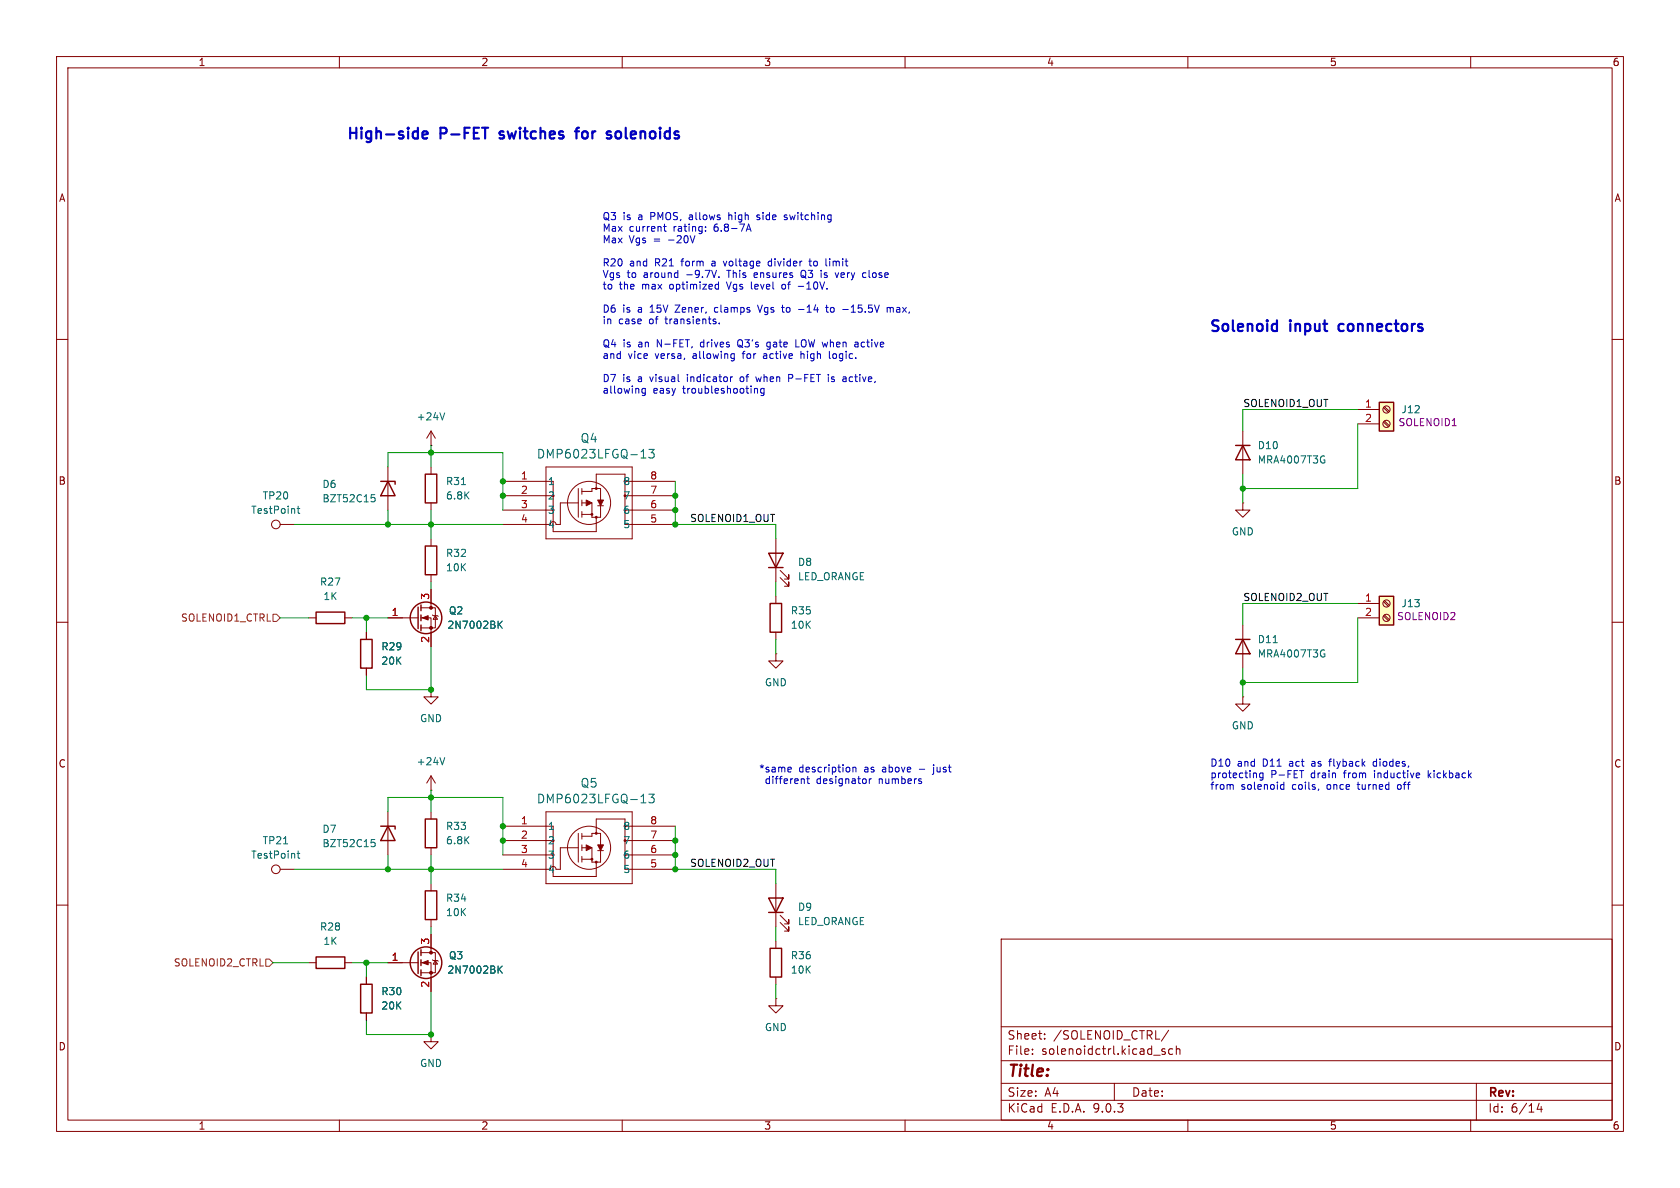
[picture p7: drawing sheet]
<svg xmlns="http://www.w3.org/2000/svg" width="297mm" height="210mm" viewBox="0 0 297 210" stroke-linecap="round" stroke-linejoin="round" font-family="sans-serif">
<defs><g id="words">
<text font-size="2.8" fill="#840000" x="178" y="190.9">Title:</text>
<g font-size="2.7" fill="#0000c2">
<text x="61.1" y="25.2">High-side</text>
<text x="77.8" y="25.2">P-FET</text>
<text x="89.1" y="25.2">switches</text>
<text x="103.4" y="25.2">for</text>
<text x="109.6" y="25.2">solenoids</text>
<text x="213.6" y="59.2">Solenoid</text>
<text x="228" y="59.2">input</text>
<text x="237.4" y="59.2">connectors</text>
</g>
<g font-size="2.1" fill="#006464">
<text x="94.8" y="81.3">DMP6023LFGQ-13</text>
<text x="102.5" y="78.5">Q4</text>
<text x="94.8" y="142.2">DMP6023LFGQ-13</text>
<text x="102.5" y="139.4">Q5</text>
</g>
<g font-size="2.1" fill="#840000">
<text x="178" y="184">Sheet:</text>
<text x="186.2" y="184">/SOLENOID_CTRL/</text>
<text x="178" y="186.7">File:</text>
<text x="184.1" y="186.7">solenoidctrl.kicad_sch</text>
<text x="178" y="196.9">KiCad</text>
<text x="178" y="194.1">Size:</text>
<text x="184.7" y="194.1">A4</text>
<text x="185.7" y="196.9">E.D.A.</text>
<text x="193.3" y="196.9">9.0.3</text>
<text x="200" y="194.1">Date:</text>
<text x="263" y="194.3">Rev:</text>
<text x="263" y="196.9">Id:</text>
<text x="267.1" y="196.9">6/14</text>
</g>
<g font-size="1.8" fill="#840000">
<text x="35" y="11.9">1</text>
<text x="85" y="11.9">2</text>
<text x="135" y="11.9">3</text>
<text x="185" y="11.9">4</text>
<text x="235" y="11.9">5</text>
<text x="285" y="11.9">6</text>
<text x="10.3" y="35.9">A</text>
<text x="285.3" y="35.9">A</text>
<text x="10.3" y="85.9">B</text>
<text x="285.3" y="85.9">B</text>
<text x="10.3" y="135.9">C</text>
<text x="285.3" y="135.9">C</text>
<text x="10.3" y="185.9">D</text>
<text x="285.3" y="185.9">D</text>
<text x="35" y="199.9">1</text>
<text x="85" y="199.9">2</text>
<text x="135" y="199.9">3</text>
<text x="185" y="199.9">4</text>
<text x="235" y="199.9">5</text>
<text x="285" y="199.9">6</text>
</g>
<g font-size="1.8" fill="#0000c2">
<text x="106.4" y="39.1">Q3</text>
<text x="106.4" y="41.2">Max</text>
<text x="110.1" y="39.1">is</text>
<text x="111.2" y="41.2">current</text>
<text x="112.9" y="39.1">a</text>
<text x="115.3" y="39.1">PMOS,</text>
<text x="119.2" y="41.2">rating:</text>
<text x="122.3" y="39.1">allows</text>
<text x="126.5" y="41.2">6.8-7A</text>
<text x="129.5" y="39.1">high</text>
<text x="134.7" y="39.1">side</text>
<text x="139.7" y="39.1">switching</text>
<text x="106.4" y="43.2">Max</text>
<text x="106.4" y="47.3">R20</text>
<text x="111.2" y="43.2">Vgs</text>
<text x="111.3" y="47.3">and</text>
<text x="115.7" y="43.2">=</text>
<text x="115.9" y="47.3">R21</text>
<text x="118.4" y="43.2">-20V</text>
<text x="120.8" y="47.3">form</text>
<text x="126.3" y="47.3">a</text>
<text x="128.6" y="47.3">voltage</text>
<text x="136.7" y="47.3">divider</text>
<text x="144.2" y="47.3">to</text>
<text x="147.2" y="47.3">limit</text>
<text x="106.4" y="49.3">Vgs</text>
<text x="106.4" y="51.4">to</text>
<text x="109.5" y="51.4">the</text>
<text x="110.9" y="49.3">to</text>
<text x="113.6" y="51.4">max</text>
<text x="113.9" y="49.3">around</text>
<text x="118.6" y="51.4">optimized</text>
<text x="121.6" y="49.3">-9.7V.</text>
<text x="129" y="51.4">Vgs</text>
<text x="129.1" y="49.3">This</text>
<text x="133.4" y="51.4">level</text>
<text x="134" y="49.3">ensures</text>
<text x="139.1" y="51.4">of</text>
<text x="142.1" y="51.4">-10V.</text>
<text x="142.5" y="49.3">Q3</text>
<text x="146.2" y="49.3">is</text>
<text x="149" y="49.3">very</text>
<text x="154" y="49.3">close</text>
<text x="106.4" y="55.5">D6</text>
<text x="106.4" y="57.5">in</text>
<text x="109.4" y="57.5">case</text>
<text x="110.1" y="55.5">is</text>
<text x="112.9" y="55.5">a</text>
<text x="114.9" y="57.5">of</text>
<text x="115.2" y="55.5">15V</text>
<text x="117.9" y="57.5">transients.</text>
<text x="119.9" y="55.5">Zener,</text>
<text x="127" y="55.5">clamps</text>
<text x="134.9" y="55.5">Vgs</text>
<text x="139.4" y="55.5">to</text>
<text x="142.4" y="55.5">-14</text>
<text x="147.6" y="55.5">to</text>
<text x="150.6" y="55.5">-15.5V</text>
<text x="158.7" y="55.5">max,</text>
<text x="106.4" y="61.6">Q4</text>
<text x="106.4" y="63.7">and</text>
<text x="110.1" y="61.6">is</text>
<text x="111" y="63.7">vice</text>
<text x="112.9" y="61.6">an</text>
<text x="116" y="63.7">versa,</text>
<text x="116.4" y="61.6">N-FET,</text>
<text x="122.8" y="63.7">allowing</text>
<text x="124.3" y="61.6">drives</text>
<text x="131.1" y="61.6">Q3's</text>
<text x="131.8" y="63.7">for</text>
<text x="135.6" y="63.7">active</text>
<text x="136.4" y="61.6">gate</text>
<text x="141.7" y="61.6">LOW when</text>
<text x="142.4" y="63.7">high</text>
<text x="147.6" y="63.7">logic.</text>
<text x="152.6" y="61.6">active</text>
<text x="106.4" y="67.7">D7</text>
<text x="106.4" y="69.8">allowing</text>
<text x="110.1" y="67.7">is</text>
<text x="112.9" y="67.7">a</text>
<text x="115.2" y="67.7">visual</text>
<text x="115.5" y="69.8">easy</text>
<text x="120.9" y="69.8">troubleshooting</text>
<text x="121.9" y="67.7">indicator</text>
<text x="131.5" y="67.7">of</text>
<text x="134.6" y="67.7">when</text>
<text x="140.4" y="67.7">P-FET</text>
<text x="147.7" y="67.7">is</text>
<text x="150.5" y="67.7">active,</text>
<text x="134.1" y="136.8">*same</text>
<text x="141.2" y="136.8">description</text>
<text x="152.9" y="136.8">as</text>
<text x="156.3" y="136.8">above</text>
<text x="162.9" y="136.8">-</text>
<text x="165.7" y="136.8">just</text>
<text x="213.9" y="135.7">D10</text>
<text x="213.9" y="137.8">protecting</text>
<text x="218.7" y="135.7">and</text>
<text x="223.3" y="135.7">D11</text>
<text x="224.7" y="137.8">P-FET</text>
<text x="228.2" y="135.7">act</text>
<text x="231.9" y="137.8">drain</text>
<text x="232.3" y="135.7">as</text>
<text x="235.7" y="135.7">flyback</text>
<text x="237.9" y="137.8">from</text>
<text x="243.4" y="137.8">inductive</text>
<text x="243.6" y="135.7">diodes,</text>
<text x="253.1" y="137.8">kickback</text>
<text x="135.3" y="138.8">different</text>
<text x="144.5" y="138.8">designator</text>
<text x="155.6" y="138.8">numbers</text>
<text x="213.9" y="139.8">from</text>
<text x="219.4" y="139.8">solenoid</text>
<text x="228.5" y="139.8">coils,</text>
<text x="234.9" y="139.8">once</text>
<text x="240.5" y="139.8">turned</text>
<text x="247.7" y="139.8">off</text>
</g>
<g font-size="1.8" fill="#006464">
<text x="73.6" y="74.5">+24V</text>
<text x="247.7" y="73.3">J12</text>
<text x="222.3" y="82.1">MRA4007T3G</text>
<text x="222.3" y="79.6">D10</text>
<text x="46.3" y="88.5">TP20</text>
<text x="56.9" y="86.5">D6</text>
<text x="56.9" y="89">BZT52C15</text>
<text x="78.7" y="86">R31</text>
<text x="78.7" y="88.5">6.8K</text>
<text x="96.8" y="86">1</text>
<text x="96.8" y="88.5">2</text>
<text x="110.1" y="86">8</text>
<text x="110.1" y="88.5">7</text>
<text x="44.3" y="91">TestPoint</text>
<text x="96.8" y="91">3</text>
<text x="96.8" y="93.6">4</text>
<text x="110.1" y="91">6</text>
<text x="110.1" y="93.6">5</text>
<text x="217.7" y="94.8">GND</text>
<text x="78.7" y="98.7">R32</text>
<text x="78.7" y="101.2">10K</text>
<text x="141" y="100.2">D8</text>
<text x="56.5" y="103.7">R27</text>
<text x="57.1" y="106.3">1K</text>
<text x="141" y="102.8">LED_ORANGE</text>
<text x="247.7" y="107.5">J13</text>
<text x="79" y="111.4">2N7002BK</text>
<text x="79.3" y="108.8">Q2</text>
<text x="139.7" y="108.8">R35</text>
<text x="139.7" y="111.4">10K</text>
<text x="222.3" y="113.9">D11</text>
<text x="67.3" y="115.2">R29</text>
<text x="67.3" y="117.7">20K</text>
<text x="222.3" y="116.4">MRA4007T3G</text>
<text x="135.1" y="121.5">GND</text>
<text x="74.2" y="127.9">GND</text>
<text x="217.7" y="129.1">GND</text>
<text x="73.6" y="135.5">+24V</text>
<text x="46.3" y="149.5">TP21</text>
<text x="56.9" y="147.4">D7</text>
<text x="56.9" y="150">BZT52C15</text>
<text x="78.7" y="146.9">R33</text>
<text x="78.7" y="149.5">6.8K</text>
<text x="96.8" y="146.9">1</text>
<text x="96.8" y="149.5">2</text>
<text x="110.1" y="146.9">8</text>
<text x="110.1" y="149.5">7</text>
<text x="44.3" y="152">TestPoint</text>
<text x="96.8" y="152">3</text>
<text x="96.8" y="154.5">4</text>
<text x="110.1" y="152">6</text>
<text x="110.1" y="154.5">5</text>
<text x="78.7" y="159.6">R34</text>
<text x="141" y="161.2">D9</text>
<text x="56.5" y="164.7">R28</text>
<text x="57.1" y="167.2">1K</text>
<text x="78.7" y="162.2">10K</text>
<text x="141" y="163.7">LED_ORANGE</text>
<text x="79" y="172.3">2N7002BK</text>
<text x="79.3" y="169.8">Q3</text>
<text x="139.7" y="169.8">R36</text>
<text x="139.7" y="172.3">10K</text>
<text x="67.3" y="176.1">R30</text>
<text x="67.3" y="178.7">20K</text>
<text x="135.1" y="182.5">GND</text>
<text x="74.2" y="188.8">GND</text>
</g>
<g font-size="1.8" fill="#0f0f0f">
<text x="219.7" y="72">SOLENOID1_OUT</text>
<text x="121.9" y="92.4">SOLENOID1_OUT</text>
<text x="219.7" y="106.3">SOLENOID2_OUT</text>
<text x="121.9" y="153.3">SOLENOID2_OUT</text>
</g>
<g font-size="1.8" fill="#a90000">
<text x="241.2" y="72.1">1</text>
<text x="241.2" y="74.7">2</text>
<text x="92" y="84.8">1</text>
<text x="92" y="87.4">2</text>
<text x="92" y="89.9">3</text>
<text x="114.9" y="84.8">8</text>
<text x="114.9" y="87.4">7</text>
<text x="114.9" y="89.9">6</text>
<text x="92" y="92.5">4</text>
<text x="114.9" y="92.5">5</text>
<text x="75.9" y="106.1" transform="rotate(-90 75.9 106.1)">3</text>
<text x="241.2" y="106.4">1</text>
<text x="69.1" y="109">1</text>
<text x="75.9" y="113.7" transform="rotate(-90 75.9 113.7)">2</text>
<text x="241.2" y="109">2</text>
<text x="92" y="145.8">1</text>
<text x="92" y="148.3">2</text>
<text x="114.9" y="145.8">8</text>
<text x="114.9" y="148.3">7</text>
<text x="92" y="150.9">3</text>
<text x="92" y="153.4">4</text>
<text x="114.9" y="150.9">6</text>
<text x="114.9" y="153.4">5</text>
<text x="75.9" y="167.1" transform="rotate(-90 75.9 167.1)">3</text>
<text x="69.1" y="169.9">1</text>
<text x="75.9" y="174.7" transform="rotate(-90 75.9 174.7)">2</text>
</g>
<g font-size="1.8" fill="#840084">
<text x="247.1" y="75.5">SOLENOID1</text>
<text x="246.9" y="109.8">SOLENOID2</text>
</g>
<g font-size="1.8" fill="#725600">
<text x="31.9" y="110.1">SOLENOID1_CTRL</text>
<text x="30.6" y="171">SOLENOID2_CTRL</text>
</g>
</g></defs>
<g fill="none" stroke="#840000" stroke-width=".18">
<path d="M10 10h277v190h-277zM12 12h273v186h-273zM60 10v2M110 10v2M160 10v2M210 10v2M260 10v2M10 60h2M76.2 78.7h.1M76.2 76.2v2.5M76.2 76.2l-.8 1.3M76.2 76.2l.8 1.3"/>
<path d="M219.7 76.2v7.6M285 60h2M49.5 92.7h2.6M68.6 82.6v7.6M76.2 82.6v1.2M76.2 88.9v1.3M76.2 95.3v1.2M88.9 92.7h7.6M88.9 85.1h7.6M88.9 87.6h7.6M88.9 90.2h7.6M96.5 82.6h15.3v12.7h-15.3z"/>
<path d="M97.8 85.1v8.9h7.6v-2.6M102.2 88.9h-3.1v3.8h-.8M102.2 86.4v5M102.9 88.9h.7M102.9 86.9h1.7v-.5h1.6v2M102.9 86.4v1M102.9 88.4v1M102.9 90.4v1M102.9 90.9h1.7M104.6 88.9v2.5h1.6v-2M105.4 86.4v-2.6h5.1v8.9h8.9M105.7 89.4h1"/>
<path d="M110.5 85.1h8.9M110.5 87.6h8.9M110.5 90.2h8.9M137.2 95.3v7.6M10 110h2M54.6 109.2h1.3M61 109.2h1.2M64.8 111.8v1.2M64.8 118.1v1.3M68.6 109.2h5.3M74.4 107.4h2.6v3.6h-2.6M74.4 109.2h1.8v5.1"/>
<path d="M76.2 101.6v1.3M76.2 104.1v3.3M76.5 108.7l.1 .1h.7l.2 .2M77 108.8l.3 .7h-.7zM137.2 105.4v1.3M137.2 111.8v1.2M137.9 102.1l1.5 1.5v-.7v.7h-.7M137.9 100.8l1.5 1.6v-.8v.8h-.7M219.7 110.5v7.6M285 110h2M76.2 121.9v1.3h1.3l-1.3 1.3-1.3-1.3h1.3M76.2 121.9h.1"/>
<path d="M219.7 123.2v1.3h1.3l-1.3 1.2-1.3-1.2h1.3M219.7 123.2h.1M137.2 156.2v7.6M10 160h2M54.6 170.2h1.3M61 170.2h1.2M137.2 176.5v1.3h1.2l-1.2 1.3-1.3-1.3h1.3M137.2 176.5h.1M137.2 166.4v1.2M137.2 172.7v1.3M137.9 163.1l1.5 1.5v-.8v.8h-.7M137.9 161.8l1.5 1.5v-.7v.7h-.7"/>
<path d="M177 166h108v32h-108zM285 160h2M60 198v2M110 198v2M160 198v2M177 194.5h108M177 191.5h108M177 187.5h108M177 181.5h108M182.5 186.3v.1M182.5 185.5v.1M184.7 183.6v.1"/>
<path d="M184.7 182.8v.1M197 191.5v3M206 185.5l-.4-.1-.2 .2 .1 .2 .5 .2v.3h-.6M206.6 182.1l-1.3 2M207.3 185.5l-.4-.1-.3 .3v.4l.1 .2h.6M208 185.5l.2-.1 .3 .1 .1 .9M208 184.9v1.5M210 198v2M260 198v2M261 191.5v6.5M272.1 195l-.4 1.1h1M272.5 195.6v1"/>
<circle cx="48.8" cy="92.7" r=".76"/>
<circle cx="104.1" cy="88.9" r="3.8"/>
</g>
<g fill="none" stroke="#840000" stroke-width=".25">
<path d="M218.4 78.7h2.6M219.7 78.7l1.3 2.6h-2.6zM67.3 85.1h2.5v.5M68.6 85.1l1.2 2.5h-2.5zM75.2 83.8h2v5.1h-2zM75.2 96.5h2v5.1h-2zM135.9 97.8h2.5l-1.2 2.5zM55.9 108.2h5.1v2h-5.1zM63.8 113h2v5.1h-2zM73.9 107.3v3.8M74.4 106.9v1.1M74.4 108.7v1"/>
<path d="M74.4 110.5v1M135.9 100.3h2.5M136.1 106.7h2.1v5.1h-2.1zM218.4 113h2.6M219.7 113l1.3 2.6h-2.6zM135.9 158.8h2.5l-1.2 2.5zM55.9 169.2h5.1v2h-5.1zM135.9 161.3h2.5M136.1 167.6h2.1v5.1h-2.1z"/>
<circle cx="104.6" cy="90.9" r=".13"/>
<circle cx="105.4" cy="86.4" r=".13"/>
<circle cx="105.4" cy="91.4" r=".13"/>
<circle cx="75.3" cy="109.2" r="2.79"/>
</g>
<g fill="none" stroke="#006464" stroke-width=".18">
<path d="M78.6 73l-.4 1.2M114.7 79.4h.9l-.5 .6 .5 .2v.6l-.2 .2h-.5l-.2-.2M52.5 89.9h.5M52.7 89.5v1.1l.3 .1M65.7 87.4h.6M65.8 87.9h.3l.2 .3-.1 .5h-.4M81.6 85.7h.7M113.3 81h.9M234 81.3h.2v.4l-.2 .2M234 80.6h.2M88.2 110.3l.6 .8M88.8 109.8l-.7 .7"/>
<path d="M225.1 113.6h.7M234 115.6h.2v.4l-.2 .1M234 114.9h.2"/>
</g>
<g fill="#840000" stroke="#840000" stroke-width=".18">
<path d="M103.6 88.4l1 .5-1 .5z"/>
<path d="M105.7 88.4h1l-.5 1z"/>
<path d="M74.7 109.2l1-.4v.8z"/>
<circle cx="76.2" cy="107.4" r=".25"/>
<circle cx="76.2" cy="111" r=".25"/>
</g>
<path d="M243.8 71.1h2.6v5.1h-2.6z" fill="#ffffc2"/>
<path d="M243.8 71.1h2.6v5.1h-2.6z" fill="none" stroke="#840000" stroke-width=".25"/>
<g fill="none" stroke="#840000" stroke-width=".18">
<path d="M240 72.4h3.8M240 74.9h3.8M244.6 72.1l.8 .8M244.6 74.6l.8 .8M244.8 71.9l.8 .8M244.8 74.4l.8 .9"/>
<circle cx="245.1" cy="74.9" r=".63"/>
<circle cx="245.1" cy="72.4" r=".63"/>
</g>
<path d="M243.8 105.4h2.6v5.1h-2.6z" fill="#ffffc2"/>
<g fill="none" stroke="#840000" stroke-width=".25">
<path d="M243.8 105.4h2.6v5.1h-2.6zM67.3 146.1h2.5v.5M68.6 146.1l1.2 2.5h-2.5zM75.2 157.5h2v5.1h-2zM75.2 144.8h2v5.1h-2zM63.8 174h2v5.1h-2zM73.9 168.3v3.8M74.4 167.9v1M74.4 169.7v1M74.4 171.5v1"/>
<circle cx="104.6" cy="151.9" r=".13"/>
<circle cx="105.4" cy="152.4" r=".13"/>
<circle cx="105.4" cy="147.3" r=".13"/>
<circle cx="75.3" cy="170.2" r="2.79"/>
</g>
<g fill="none" stroke="#840000" stroke-width=".18">
<path d="M219.7 88.9v1.3h1.3l-1.3 1.2-1.3-1.2h1.3M219.7 88.9h.1M64.8 111.8v1.2M64.8 118.1v1.3M68.6 109.2h2.5M76.2 104.1v2.6M76.2 111.8v2.5M137.2 115.6v1.2h1.2l-1.2 1.3-1.3-1.3h1.3M137.2 115.6h.1M240 106.7h3.8M240 109.2h3.8M244.6 106.3l.8 .9"/>
<path d="M244.6 108.9l.8 .8M244.8 106.2l.8 .8M244.8 108.7l.8 .9M76.2 139.7h.1M76.2 137.2v2.5M76.2 137.2l-.8 1.2M76.2 137.2l.8 1.2M49.5 153.7h2.6M68.6 143.5v7.6M76.2 143.5v1.3M76.2 149.9v1.2M76.2 156.2v1.3"/>
<path d="M88.9 153.7h7.6M88.9 146.1h7.6M88.9 148.6h7.6M88.9 151.1h7.6M96.5 143.5h15.3v12.7h-15.3zM97.8 146.1v8.8h7.6v-2.5M102.2 149.9h-3.1v3.8h-.8M102.2 147.3v5.1M102.9 149.9h.7M102.9 147.8h1.7v-.5h1.6v2.1M102.9 147.3v1M102.9 149.4v1"/>
<path d="M102.9 151.4v1M102.9 151.9h1.7M104.6 149.9v2.5h1.6v-2M105.4 147.3v-2.5h5.1v8.9h8.9M105.7 150.4h1M110.5 146.1h8.9M110.5 148.6h8.9M110.5 151.1h8.9M64.8 172.7v1.3M64.8 179.1v1.2M68.6 170.2h5.3M74.4 168.4h2.6v3.6h-2.6"/>
<path d="M74.4 170.2h1.8v5.1M76.2 162.6v1.2M76.2 165.1v3.3M76.5 169.7l.1 .1h.7l.2 .1M77 169.8l.3 .6h-.7zM76.2 182.9v1.3h1.3l-1.3 1.2-1.3-1.2h1.3M76.2 182.9h.1"/>
<circle cx="245.1" cy="106.7" r=".63"/>
<circle cx="245.1" cy="109.2" r=".63"/>
<circle cx="48.8" cy="153.7" r=".76"/>
<circle cx="104.1" cy="149.9" r="3.8"/>
</g>
<g fill="#840000" stroke="#840000" stroke-width=".18">
<path d="M74.7 170.2l1-.4v.8z"/>
<path d="M103.6 149.4l1 .5-1 .5z"/>
<path d="M105.7 149.4h1l-.5 1z"/>
<circle cx="76.2" cy="168.4" r=".25"/>
<circle cx="76.2" cy="172" r=".25"/>
</g>
<path d="M88.2 110.3l.6 .8M88.8 109.8l-.7 .7M78.6 133.9l-.4 1.3M50.1 149.2h.8M52.5 150.9h.5M52.7 150.4v1.1l.3 .2M65.7 148.4h.6M65.8 148.9h.3l.2 .2v.5l-.5 .1M113.3 141.9h.9M114.7 140.4h.9l-.5 .6 .5 .1v.7l-.2 .1h-.5l-.2-.1M88.2 171.3l.6 .7M88.8 170.8l-.7 .7" fill="none" stroke="#006464" stroke-width=".18"/>
<path d="M48.3 108.6h.6l.6 .6-.6 .7h-.6zM47 169.5h.6l.7 .7-.7 .6h-.6z" fill="none" stroke="#725600" stroke-width=".18"/>
<g fill="none" stroke="#009600" stroke-width=".18">
<path d="M76.2 78.7v3.9M240 72.4h-20.3v3.8M240 74.9v11.5h-20.3M52.1 92.7h36.8M68.6 82.6v-2.6h20.3v10.2M68.6 90.2v2.5M76.2 90.2v5.1M119.4 85.1v7.6h17.8v2.6M219.7 83.8v5.1M49.5 109.2h5.1M62.2 109.2h6.4M64.8 109.2v2.6"/>
<path d="M76.2 102.9v1.2M76.2 114.3v7.6h-11.4v-2.5M137.2 102.9v2.5M137.2 113v2.6M219.7 118.1v5.1M240 106.7h-20.3v3.8M240 109.2v11.5h-20.3M76.2 139.7v3.8M52.1 153.7h36.8M68.6 143.5v-2.5h20.3v10.1M68.6 151.1v2.6M76.2 151.1v5.1"/>
<path d="M119.4 146.1v7.6h17.8v2.5M48.3 170.2h6.3M62.2 170.2h6.4M64.8 170.2v2.5M76.2 163.8v1.3M76.2 175.3v7.6h-11.4v-2.6M137.2 163.8v2.6M137.2 174v2.5"/>
</g>
<path d="M74.7 23.9l.9-.2-.1-.4-.5-.1-.3 .3 .1 .9 .2 .1 .5-.1M101.6 23.2h.8M102.4 22.6l-.4 .1-.1 .2v1.6M107.5 23.9h.5l.1 .3-.3 .3h-.4M107.5 23.2l.5 .1M225.2 57.3h.6M225.8 56.6v1.9M225.8 58.4l-.6 .1" fill="none" stroke="#0000c2" stroke-width=".38"/>
<g fill="none" stroke="#0000c2" stroke-width=".18">
<path d="M117.5 39.6v1.1l.3 .2M128.8 37.6v1.2M129 38l-.2 .1M133.8 38.8h.4M134.2 38l-.4 .2 .1 .2h.3M139.1 38.1l-.3-.1-.2 .2 .6 .4M139.2 38.7l-.2 .1h-.4M117.3 40h.5M122.9 41.7l-.5 1.2M124.7 40.8v.1M124.7 40.1v.1M126.5 56.9v.3"/>
<path d="M126.5 54.3l-.2 .3v.4l.2 .2M126.7 50.3h.3M127 49.8v1.3M127 51l-.3 .1M127.1 48.9v.2M127.1 57.1v.1M127.9 46.2l.3 .8M128.4 49.8l.4 1.3M131.9 40.9l.4-1.3 .5 1.3M132 40.5h.7M132.8 49.8v1.1l.2 .2M133.4 48.3l-.1 .6 .2 .2"/>
<path d="M133.9 48.5l-.6 .1M133.9 53.9l.4 1.3M136.3 46.2h-.4l-.1 .2 .1 .5 .4 .1M138.2 54.3h.4M138.5 55.2h.1M138.6 50.3h-.3l-.1 .2 .1 .5 .3 .1M141.1 50.6h1M141.2 54.7h.9M141.8 47.9a.81 .81 0 0 0 .1 1.2h.2M141.8 48.8h.2M143 46.2h.5M143.2 45.7v1.1l.3 .2"/>
<path d="M146 54.3h.4M146.1 53.9v1.1l.3 .2M146.7 45.7v.2M146.7 46.2v.8M147 54.3l-.2 .3v.4l.2 .2M148.3 48.2l-.3 .9M149 54.7h.9M152.7 48.2l.4 .1M153.1 49l-.4 .1M156.8 54.5l.4-.2 .2 .2M156.8 54.3v.9M157.4 54.5l.2-.2 .3 .1v.8"/>
<path d="M157.4 54.5v.7M114.1 68.7v1l-.3 .2h-.3M114.1 68.7h-.4l-.2 .2 .1 .5h.5M129.4 62.5l.4 .1M129.5 66.6l-.3 .1M129.8 62.5v1.1l-.2 .2M129.8 63.3l-.4 .1M130.6 60.1a.9 .9 0 0 0 0 1.2M131 66.7l-.2 .2 .2 .5M133.4 68.7h.5v.8M133.6 66.6l.3 .9 .2-.6M135.1 68.7v1l-.3 .2h-.3"/>
<path d="M135.1 68.7h-.4l-.2 .2 .1 .5h.5M135.1 62.5l-.1 .1M135.1 62.9l-.2 .2 .2 .3M135.6 61.7l.3 .1M136 60.5h-.3l-.1 .2v.5l.4 .1M140 66.3l-.6-.1v1.3M140 66.8l-.6 .1M140.7 60.1v1.2h.6M141.6 62.1v1.3M142 62.5l-.4 .1M146.4 66.2v.1M146.4 66.6v.9"/>
<path d="M146.6 62.1v1.1l.2 .2M147 67.4l.3 .1M147.2 66.6l-.2 .2 .2 .2M149.4 66.6l.2 .2v.7M149.6 67.4l-.1 .1M149.6 66.9l-.1 .1M151.3 60.5h.2l.2 .2v.6M151.7 61.3h-.4M151.7 60.8h-.4M139.5 135.6l.3 .1 .1 .2-.6 .1M139.8 136.4l-.3 .1M142.8 137.2v1.1l.3 .2"/>
<path d="M150.8 135.7l.2-.1 .3 .1v.8M150.8 135.6v.9M153.7 137.7v.8M154 137.7l-.3 .2M165.1 136.7l-.3 .2M165.1 135.2v.1M218 138.7v.8M223.3 136.6v1.1l-.3 .2h-.3M223.3 136.7l-.4-.1-.2 .3 .1 .5h.5M226.5 139.5h.5M226.5 138.7h.5M227 138.3v1.2"/>
<path d="M233.1 139.5l-.1 .2M234.9 134.6h.5M235.1 134.2v1.2M243.2 134.6l-.3 .1-.1 .1v.5l.4 .1M247.2 138.7l-.2 .2 .2 .6M250.9 136.7l.1 .2-.6 .2M252.5 136.2v1.3M253 136.6l-.5 .5"/>
</g>
<g fill="#009600" stroke="#009600" stroke-width=".18">
<circle cx="119.4" cy="92.7" r=".46"/>
<circle cx="119.4" cy="87.6" r=".46"/>
<circle cx="119.4" cy="90.2" r=".46"/>
<circle cx="76.2" cy="80" r=".46"/>
<circle cx="76.2" cy="92.7" r=".46"/>
<circle cx="88.9" cy="87.6" r=".46"/>
<circle cx="88.9" cy="85.1" r=".46"/>
<circle cx="64.8" cy="109.2" r=".46"/>
<circle cx="68.6" cy="92.7" r=".46"/>
<circle cx="76.2" cy="121.9" r=".46"/>
<circle cx="119.4" cy="153.7" r=".46"/>
<circle cx="119.4" cy="151.1" r=".46"/>
<circle cx="88.9" cy="146.1" r=".46"/>
<circle cx="88.9" cy="148.6" r=".46"/>
<circle cx="219.7" cy="120.7" r=".46"/>
<circle cx="219.7" cy="86.4" r=".46"/>
<circle cx="119.4" cy="148.6" r=".46"/>
<circle cx="76.2" cy="182.9" r=".46"/>
<circle cx="68.6" cy="153.7" r=".46"/>
<circle cx="76.2" cy="153.7" r=".46"/>
<circle cx="64.8" cy="170.2" r=".46"/>
<circle cx="76.2" cy="141" r=".46"/>
</g>
<use href="#words"/>
</svg>
